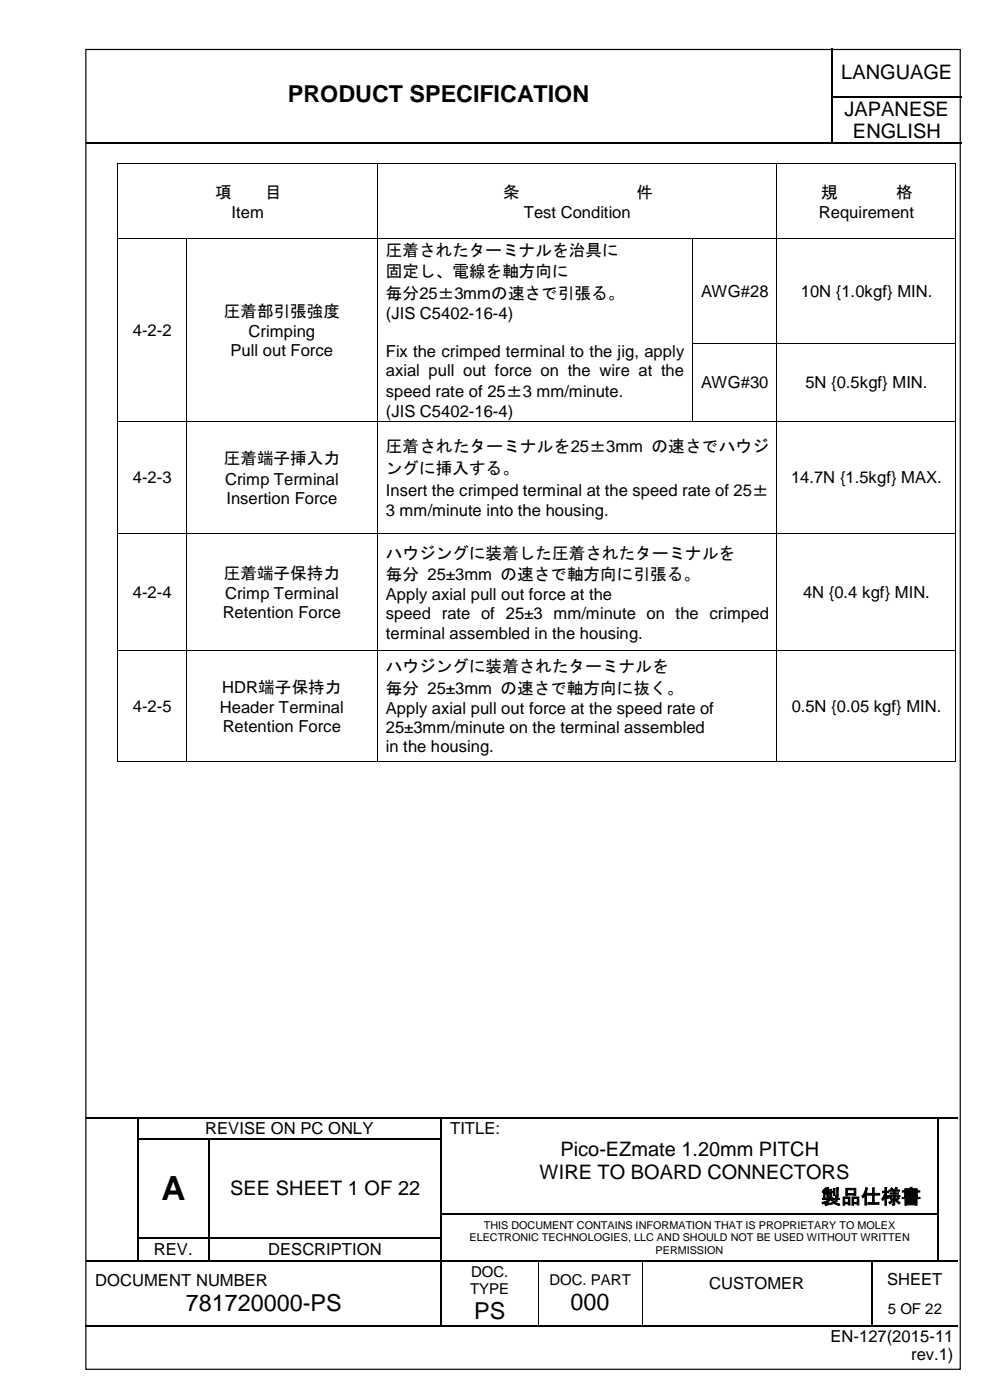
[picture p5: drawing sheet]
<svg xmlns="http://www.w3.org/2000/svg" width="210mm" height="297mm" viewBox="0 0 210 297" stroke-linecap="round" stroke-linejoin="round" font-family="sans-serif">
<defs><g id="words">
<text font-size="7.1" x="34.3" y="254.6">A</text>
<g font-size="5">
<text x="61.1" y="21.6">PRODUCT SPECIFICATION</text>
<text x="39.4" y="278.1">781720000-PS</text>
<text x="100.5" y="279.7">PS</text>
<text x="121" y="277.9">000</text>
</g>
<g font-size="4.2">
<text x="178.3" y="16.7">LANGUAGE</text>
<text x="179.1" y="24.5">JAPANESE</text>
<text x="180.8" y="29.4">ENGLISH</text>
<text x="118.8" y="245.3">Pico-EZmate 1.20mm PITCH</text>
<text x="114.4" y="250.1">WIRE TO BOARD CONNECTORS</text>
<text x="48.8" y="253.6">SEE SHEET 1 OF 22</text>
<text x="174" y="255.3">製品仕様書</text>
</g>
<g font-size="3.5">
<text x="45.6" y="41.9">項</text>
<text x="56.2" y="41.9">目</text>
<text x="106.7" y="41.9">条</text>
<text x="134.9" y="41.9">件</text>
<text x="174.1" y="41.9">規</text>
<text x="190" y="41.9">格</text>
<text x="49.1" y="46.2">Item</text>
<text x="111" y="46.2">Test Condition</text>
<text x="173.6" y="46.2">Requirement</text>
<text x="81.8" y="54.2">圧着されたターミナルを治具に</text>
<text x="81.8" y="58.9">固定し、電線を軸方向に</text>
<text x="81.8" y="63.4">毎分25±3mmの速さで引張る。</text>
<text x="148.6" y="63">AWG#28</text>
<text x="169.8" y="63">10N {1.0kgf} MIN.</text>
<text x="28.2" y="71.2">4-2-2</text>
<text x="47.4" y="67.2">圧着部引張強度</text>
<text x="52.7" y="71.5">Crimping</text>
<text x="81.8" y="67.7">(JIS C5402-16-4)</text>
<text x="48.9" y="75.5">Pull out Force</text>
<text x="81.8" y="75.8">Fix the crimped terminal to the jig, apply</text>
<text x="81.8" y="79.8">axial pull out force on the wire at the</text>
<text x="148.6" y="82.4">AWG#30</text>
<text x="170.8" y="82.4">5N {0.5kgf} MIN.</text>
<text x="81.8" y="84.2">speed rate of 25±3 mm/minute.</text>
<text x="81.8" y="88.5">(JIS C5402-16-4)</text>
<text x="81.8" y="95.9">圧着されたターミナルを25±3mm の速さでハウジ</text>
<text x="47.4" y="98.5">圧着端子挿入力</text>
<text x="81.8" y="100.6">ングに挿入する。</text>
<text x="28.2" y="102.5">4-2-3</text>
<text x="47.7" y="102.8">Crimp Terminal</text>
<text x="48" y="106.8">Insertion Force</text>
<text x="81.8" y="105.1">Insert the crimped terminal at the speed rate of 25±</text>
<text x="167.7" y="102.5">14.7N {1.5kgf} MAX.</text>
<text x="81.8" y="109.4">3 mm/minute into the housing.</text>
<text x="81.8" y="118.5">ハウジングに装着した圧着されたターミナルを</text>
<text x="47.4" y="122.8">圧着端子保持力</text>
<text x="81.8" y="123.1">毎分 25±3mm の速さで軸方向に引張る。</text>
<text x="28.2" y="126.8">4-2-4</text>
<text x="47.2" y="131.2">Retention Force</text>
<text x="47.7" y="127.1">Crimp Terminal</text>
<text x="81.8" y="127.4">Apply axial pull out force at the</text>
<text x="81.8" y="131.4">speed rate of 25±3 mm/minute on the crimped</text>
<text x="170.3" y="126.8">4N {0.4 kgf} MIN.</text>
<text x="81.8" y="135.5">terminal assembled in the housing.</text>
<text x="81.8" y="142.6">ハウジングに装着されたターミナルを</text>
<text x="47.1" y="147">HDR端子保持力</text>
<text x="81.8" y="147.2">毎分 25±3mm の速さで軸方向に抜く。</text>
<text x="28.2" y="151">4-2-5</text>
<text x="46.6" y="151.2">Header Terminal</text>
<text x="47.2" y="155.3">Retention Force</text>
<text x="81.8" y="151.5">Apply axial pull out force at the speed rate of</text>
<text x="81.8" y="155.6">25±3mm/minute on the terminal assembled</text>
<text x="167.8" y="151">0.5N {0.05 kgf} MIN.</text>
<text x="81.8" y="159.6">in the housing.</text>
<text x="43.5" y="240.7">REVISE ON PC ONLY</text>
<text x="95.4" y="240.6">TITLE:</text>
<text x="32.6" y="266.3">REV.</text>
<text x="56.9" y="266.3">DESCRIPTION</text>
<text x="20.2" y="272.7">DOCUMENT NUMBER</text>
<text x="150.4" y="273.5">CUSTOMER</text>
<text x="188.1" y="272.5">SHEET</text>
<text x="176.1" y="284.6">EN-127(2015-11</text>
<text x="193.2" y="288.6">rev.1)</text>
</g>
<g font-size="3.2">
<text x="99.7" y="274.5">TYPE</text>
<text x="99.9" y="270.8">DOC.</text>
<text x="116.5" y="272.7">DOC. PART</text>
<text x="188.2" y="278.8">5 OF 22</text>
</g>
<g font-size="2.3">
<text x="99.5" y="263.3">ELECTRONIC TECHNOLOGIES, LLC AND SHOULD NOT BE USED WITHOUT WRITTEN</text>
<text x="102.6" y="260.7">THIS DOCUMENT CONTAINS INFORMATION THAT IS PROPRIETARY TO MOLEX</text>
<text x="139" y="266">PERMISSION</text>
</g>
</g></defs>
<g fill="none" stroke="#000" stroke-width=".25">
<path d="M176.4 10.2v10.2M18.2 30.4h158M176.4 20.6v9.7M176.5 20.5h27.4M176.5 30.4h27.4M18.2 237.2h10.9M29.3 237.3v4.2M29.4 237.2h64M93.5 237.3v4.2M93.6 237.2h105.2M198.9 237.3v4.2M199 237.2h4.1"/>
<path d="M29.3 241.8v5M29.3 247.1v5M29.3 252.3v5.1M29.3 257.7v4.7M29.4 241.7h14.8M44.3 241.8v5M44.3 247.1v5M44.3 252.3v5.1M44.3 257.7v4.7M44.5 241.7h48.9M93.5 241.8v5M93.5 247.1v5"/>
<path d="M93.5 252.3v5.1M93.5 257.7v4.7M93.6 257.5h105.2M198.9 241.8v5M198.9 247.1v5M198.9 252.3v5.1M198.9 257.7v4.7M18.2 267.5h10.9M29.3 262.7v4.7M29.4 262.5h14.8M29.4 267.5h14.8M44.3 262.7v4.7"/>
<path d="M44.5 262.5h48.9M44.5 267.5h48.9M93.5 262.7v4.7M93.5 267.6v13.5M93.6 267.5h20.4M114.3 267.5h21.7M136.3 267.5h48.4M184.8 267.6v13.5M184.9 267.5h13.9M198.9 262.7v4.7M199 267.5h4.1M18 281.2h75.4"/>
<path d="M93.6 281.2h20.4M114.3 281.2h21.7M136.3 281.2h48.4M184.9 281.2h18.2"/>
</g>
<g fill="#000">
<path d="M176.2 20.4h.3v.2h-.3z" fill-rule="evenodd"/>
<path d="M176.2 30.3h.3v.3h-.3z" fill-rule="evenodd"/>
<path d="M29.1 237.1h.3v.2h-.3z" fill-rule="evenodd"/>
<path d="M93.4 237.1h.2v.2h-.2z" fill-rule="evenodd"/>
<path d="M198.8 237.1h.2v.2h-.2z" fill-rule="evenodd"/>
<path d="M29.1 241.5h.3v.3h-.3z" fill-rule="evenodd"/>
<path d="M29.1 246.8h.3v.3h-.3z" fill-rule="evenodd"/>
<path d="M29.1 252.1h.3v.2h-.3z" fill-rule="evenodd"/>
<path d="M29.1 257.4h.3v.3h-.3z" fill-rule="evenodd"/>
<path d="M44.2 241.5h.3v.3h-.3z" fill-rule="evenodd"/>
<path d="M44.2 246.8h.3v.3h-.3z" fill-rule="evenodd"/>
<path d="M44.2 252.1h.3v.2h-.3z" fill-rule="evenodd"/>
<path d="M44.2 257.4h.3v.3h-.3z" fill-rule="evenodd"/>
<path d="M93.4 241.5h.2v.3h-.2z" fill-rule="evenodd"/>
<path d="M93.4 246.8h.2v.3h-.2z" fill-rule="evenodd"/>
<path d="M93.4 252.1h.2v.2h-.2z" fill-rule="evenodd"/>
<path d="M93.4 257.4h.2v.3h-.2z" fill-rule="evenodd"/>
<path d="M198.8 241.5h.2v.3h-.2z" fill-rule="evenodd"/>
<path d="M198.8 246.8h.2v.3h-.2z" fill-rule="evenodd"/>
<path d="M198.8 252.1h.2v.2h-.2z" fill-rule="evenodd"/>
<path d="M198.8 257.4h.2v.3h-.2z" fill-rule="evenodd"/>
<path d="M29.1 262.4h.3v.3h-.3z" fill-rule="evenodd"/>
<path d="M29.1 267.4h.3v.2h-.3z" fill-rule="evenodd"/>
<path d="M44.2 262.4h.3v.3h-.3z" fill-rule="evenodd"/>
<path d="M44.2 267.4h.3v.2h-.3z" fill-rule="evenodd"/>
<path d="M93.4 262.4h.2v.3h-.2z" fill-rule="evenodd"/>
<path d="M93.4 267.4h.2v.2h-.2z" fill-rule="evenodd"/>
<path d="M114 267.4h.3v.2h-.3z" fill-rule="evenodd"/>
<path d="M136 267.4h.3v.2h-.3z" fill-rule="evenodd"/>
<path d="M184.7 267.4h.2v.2h-.2z" fill-rule="evenodd"/>
<path d="M198.8 262.4h.2v.3h-.2z" fill-rule="evenodd"/>
<path d="M198.8 267.4h.2v.2h-.2z" fill-rule="evenodd"/>
<path d="M93.4 281.1h.2v.2h-.2z" fill-rule="evenodd"/>
<path d="M114 281.1h.3v.2h-.3z" fill-rule="evenodd"/>
<path d="M136 281.1h.3v.2h-.3z" fill-rule="evenodd"/>
<path d="M184.7 281.1h.2v.2h-.2z" fill-rule="evenodd"/>
</g>
<path d="M114.1 267.6v13.5M136.1 267.6v13.5" fill="none" stroke="#000" stroke-width=".21"/>
<path d="M58.5 15.8h112.4v9.7h-112.4z" fill-rule="evenodd" fill="#fff"/>
<path d="M18.2 10.5h185.4v280h-185.4z" fill="none" stroke="#000" stroke-width=".25"/>
<g fill="#000">
<path d="M24.9 34.6h.2v.2h-.2z" fill-rule="evenodd"/>
<path d="M24.9 34.6h.2v.2h-.2z" fill-rule="evenodd"/>
<path d="M79.9 34.6h.2v.2h-.2z" fill-rule="evenodd"/>
<path d="M164.6 34.6h.2v.2h-.2z" fill-rule="evenodd"/>
<path d="M202.5 34.6h.1v.2h-.1z" fill-rule="evenodd"/>
<path d="M202.5 34.6h.1v.2h-.1z" fill-rule="evenodd"/>
<path d="M24.9 50.5h.2v.2h-.2z" fill-rule="evenodd"/>
<path d="M39.4 50.5h.1v.2h-.1z" fill-rule="evenodd"/>
<path d="M79.9 50.5h.2v.2h-.2z" fill-rule="evenodd"/>
<path d="M146.8 50.5h.2v.2h-.2z" fill-rule="evenodd"/>
<path d="M164.6 50.5h.2v.2h-.2z" fill-rule="evenodd"/>
<path d="M202.5 50.5h.1v.2h-.1z" fill-rule="evenodd"/>
<path d="M24.9 72.9h.2v.1h-.2z" fill-rule="evenodd"/>
<path d="M39.4 72.9h.1v.1h-.1z" fill-rule="evenodd"/>
<path d="M79.9 72.9h.2v.1h-.2z" fill-rule="evenodd"/>
<path d="M146.8 72.9h.2v.1h-.2z" fill-rule="evenodd"/>
<path d="M164.6 72.9h.2v.1h-.2z" fill-rule="evenodd"/>
<path d="M202.5 72.9h.1v.1h-.1z" fill-rule="evenodd"/>
<path d="M24.9 89.3h.2v.2h-.2z" fill-rule="evenodd"/>
<path d="M39.4 89.3h.1v.2h-.1z" fill-rule="evenodd"/>
<path d="M79.9 89.3h.2v.2h-.2z" fill-rule="evenodd"/>
<path d="M146.8 89.3h.2v.2h-.2z" fill-rule="evenodd"/>
<path d="M164.6 89.3h.2v.2h-.2z" fill-rule="evenodd"/>
<path d="M202.5 89.3h.1v.2h-.1z" fill-rule="evenodd"/>
<path d="M24.9 113.1h.2v.2h-.2z" fill-rule="evenodd"/>
<path d="M39.4 113.1h.1v.2h-.1z" fill-rule="evenodd"/>
<path d="M79.9 113.1h.2v.2h-.2z" fill-rule="evenodd"/>
<path d="M164.6 113.1h.2v.2h-.2z" fill-rule="evenodd"/>
<path d="M202.5 113.1h.1v.2h-.1z" fill-rule="evenodd"/>
<path d="M24.9 137.9h.2v.2h-.2z" fill-rule="evenodd"/>
<path d="M39.4 137.9h.1v.2h-.1z" fill-rule="evenodd"/>
<path d="M79.9 137.9h.2v.2h-.2z" fill-rule="evenodd"/>
<path d="M164.6 137.9h.2v.2h-.2z" fill-rule="evenodd"/>
<path d="M202.5 137.9h.1v.2h-.1z" fill-rule="evenodd"/>
<path d="M24.9 161.4h.2v.2h-.2z" fill-rule="evenodd"/>
<path d="M24.9 161.4h.2v.2h-.2z" fill-rule="evenodd"/>
<path d="M39.4 161.4h.1v.2h-.1z" fill-rule="evenodd"/>
<path d="M79.9 161.4h.2v.2h-.2z" fill-rule="evenodd"/>
<path d="M164.6 161.4h.2v.2h-.2z" fill-rule="evenodd"/>
<path d="M202.5 161.4h.1v.2h-.1z" fill-rule="evenodd"/>
<path d="M202.5 161.4h.1v.2h-.1z" fill-rule="evenodd"/>
</g>
<g fill="none" stroke="#000" stroke-width=".21">
<path d="M25 34.8v15.7M25.1 34.7h54.8M80 34.8v15.7M80.1 34.7h84.5M164.7 34.8v15.7M164.8 34.7h37.7M202.6 34.8v15.7M25 50.7v22.2M25.1 50.6h14.3M39.5 50.7v22.2M39.5 50.6h40.4M80 50.7v22.2"/>
<path d="M80.1 50.6h66.7M146.9 50.7v22.2M147 50.6h17.6M164.7 50.7v22.2M164.8 50.6h37.7M202.6 50.7v22.2M25 73v16.3M39.5 73v16.3M80 73v16.3M146.9 73v16.3M147 72.9h17.6M164.7 73v16.3"/>
<path d="M164.8 72.9h37.7M202.6 73v16.3M25 89.5v23.6M25.1 89.4h14.3M39.5 89.5v23.6M39.5 89.4h40.4M80 89.5v23.6M80.1 89.4h66.7M147 89.4h17.6M164.7 89.5v23.6M164.8 89.4h37.7M202.6 89.5v23.6"/>
<path d="M25 113.3v24.6M25.1 113.2h14.3M39.5 113.3v24.6M39.5 113.2h40.4M80 113.3v24.6M80.1 113.2h84.5M164.7 113.3v24.6M164.8 113.2h37.7M202.6 113.3v24.6M25 138.1v23.3M25.1 138h14.3M39.5 138.1v23.3"/>
<path d="M39.5 138h40.4M80 138.1v23.3M80.1 138h84.5M164.7 138.1v23.3M164.8 138h37.7M202.6 138.1v23.3M25.1 161.5h14.3M39.5 161.5h40.4M80.1 161.5h84.5M164.8 161.5h37.7"/>
</g>
<use href="#words"/>
</svg>
